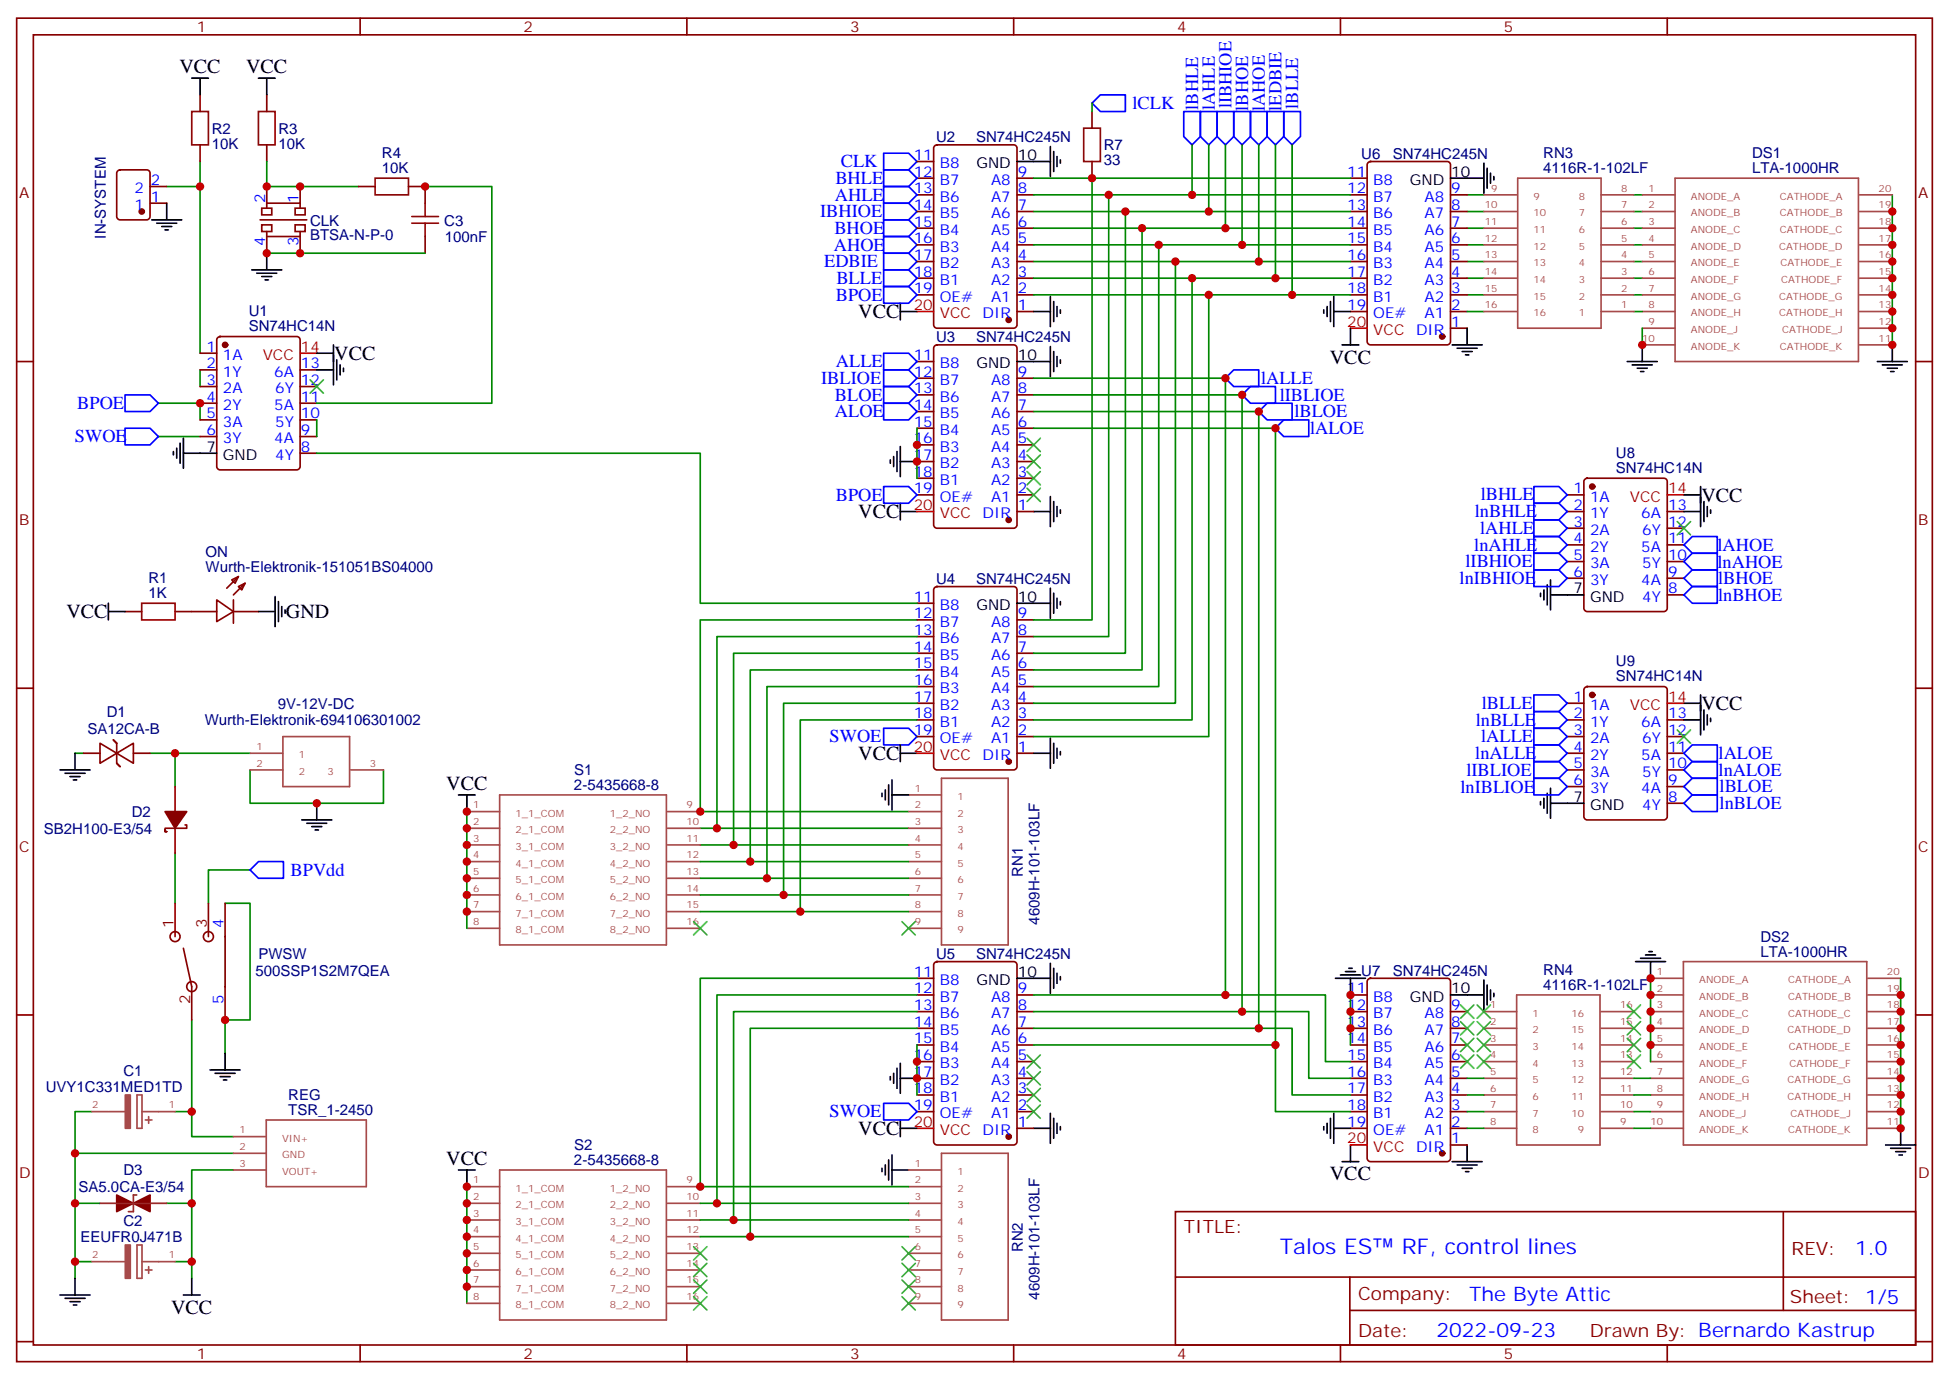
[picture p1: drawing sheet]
<svg xmlns="http://www.w3.org/2000/svg" width="412mm" height="292mm" viewBox="0 0 412 292" stroke-linecap="round" stroke-linejoin="round" font-family="sans-serif">
<defs><g id="words">
<g font-size="4.6" fill="#00f">
<text x="270.8" y="265.5">Talos ES</text>
<text x="296.6" y="265.5">RF, control lines</text>
</g>
<g font-size="4.2">
<text x="38" y="15.5">VCC</text>
<text x="52.1" y="15.5">VCC</text>
<text x="181.6" y="67.4">VCC</text>
<text x="70.7" y="76.2">VCC</text>
<text x="281.4" y="76.9">VCC</text>
<text x="360" y="106.2">VCC</text>
<text x="181.6" y="109.7">VCC</text>
<text x="14" y="130.8">VCC</text>
<text x="60.5" y="130.8">GND</text>
<text x="360" y="150.3">VCC</text>
<text x="181.6" y="160.9">VCC</text>
<text x="94.4" y="167.2">VCC</text>
<text x="181.6" y="240.2">VCC</text>
<text x="94.4" y="246.6">VCC</text>
<text x="281.4" y="249.8">VCC</text>
<text x="36.2" y="278">VCC</text>
</g>
<g font-size="4.2" fill="#00f">
<text x="392.5" y="265.7">1.0</text>
<text x="310.9" y="275.3">The Byte Attic</text>
<text x="304" y="283.1">2022-09-23</text>
</g>
<g font-size="3.9" fill="#00f">
<text x="239.6" y="23.1">lCLK</text>
<text x="253.5" y="23.2" transform="rotate(-90 253.5 23.2)">lBHLE</text>
<text x="257.1" y="23.3" transform="rotate(-90 257.1 23.3)">lAHLE</text>
<text x="260.6" y="22.9" transform="rotate(-90 260.6 22.9)">lIBHIOE</text>
<text x="264.1" y="23.4" transform="rotate(-90 264.1 23.4)">lBHOE</text>
<text x="267.6" y="23.5" transform="rotate(-90 267.6 23.5)">lAHOE</text>
<text x="271.2" y="23.4" transform="rotate(-90 271.2 23.4)">lEDBIE</text>
<text x="274.7" y="23" transform="rotate(-90 274.7 23)">lBLLE</text>
<text x="177.9" y="35.4">CLK</text>
<text x="176.8" y="39">BHLE</text>
<text x="173.5" y="46">IBHIOE</text>
<text x="176.7" y="42.5">AHLE</text>
<text x="176.5" y="53.1">AHOE</text>
<text x="176.6" y="49.5">BHOE</text>
<text x="174.4" y="56.6">EDBIE</text>
<text x="176.9" y="63.6">BPOE</text>
<text x="177" y="60.1">BLLE</text>
<text x="176.9" y="77.8">ALLE</text>
<text x="173.8" y="81.3">IBLIOE</text>
<text x="266.8" y="81.3">lALLE</text>
<text x="16.4" y="86.6">BPOE</text>
<text x="176.7" y="88.3">ALOE</text>
<text x="176.7" y="84.8">BLOE</text>
<text x="270.8" y="84.8">lIBLIOE</text>
<text x="273.9" y="88.3">lBLOE</text>
<text x="15.8" y="93.6">SWOE</text>
<text x="277.2" y="91.9">lALOE</text>
<text x="176.9" y="106">BPOE</text>
<text x="313.3" y="105.9">lBHLE</text>
<text x="312.1" y="109.5">lnBHLE</text>
<text x="313.2" y="112.9">lAHLE</text>
<text x="310.1" y="120">lIBHIOE</text>
<text x="312" y="116.5">lnAHLE</text>
<text x="363.4" y="116.6">lAHOE</text>
<text x="308.8" y="123.6">lnIBHIOE</text>
<text x="363.4" y="120.1">lnAHOE</text>
<text x="363.5" y="123.7">lBHOE</text>
<text x="363.5" y="127.2">lnBHOE</text>
<text x="313.5" y="150">lBLLE</text>
<text x="312.3" y="153.6">lnBLLE</text>
<text x="175.5" y="157.1">SWOE</text>
<text x="312.2" y="160.7">lnALLE</text>
<text x="313.4" y="157.1">lALLE</text>
<text x="363.6" y="160.6">lALOE</text>
<text x="309" y="167.8">lnIBLIOE</text>
<text x="310.3" y="164.2">lIBLIOE</text>
<text x="363.6" y="164.2">lnALOE</text>
<text x="363.9" y="167.7">lBLOE</text>
<text x="363.9" y="171.2">lnBLOE</text>
<text x="61.5" y="185.3">BPVdd</text>
<text x="175.5" y="236.5">SWOE</text>
</g>
<g font-size="3.9" fill="#800">
<text x="250.5" y="261">TITLE:</text>
<text x="379.1" y="265.7">REV:</text>
<text x="287.4" y="275.2">Company:</text>
<text x="378.7" y="275.8">Sheet: 1/5</text>
<text x="287.4" y="282.9">Date:</text>
<text x="336.4" y="283">Drawn By: Bernardo Kastrup</text>
</g>
<g font-size="3.2" fill="#800">
<text x="41.6" y="6.8">1</text>
<text x="110.8" y="6.8">2</text>
<text x="179.9" y="6.8">3</text>
<text x="249.1" y="6.8">4</text>
<text x="318.2" y="6.8">5</text>
<text x="4.1" y="41.9">A</text>
<text x="405.9" y="41.9">A</text>
<text x="4.1" y="111.1">B</text>
<text x="405.9" y="111.1">B</text>
<text x="4.1" y="180.2">C</text>
<text x="405.9" y="180.2">C</text>
<text x="36.7" y="196.5" transform="rotate(-90 36.7 196.5)">1</text>
<text x="43.7" y="196.5" transform="rotate(-90 43.7 196.5)">3</text>
<text x="40.2" y="212.6" transform="rotate(-90 40.2 212.6)">2</text>
<text x="4.1" y="249.4">D</text>
<text x="405.9" y="249.4">D</text>
<text x="41.6" y="287.7">1</text>
<text x="110.8" y="287.7">2</text>
<text x="179.9" y="287.7">3</text>
<text x="249.1" y="287.7">4</text>
<text x="318.2" y="287.7">5</text>
</g>
<g font-size="3.2" fill="#000080">
<text x="44.8" y="28.3">R2</text>
<text x="58.9" y="28.3">R3</text>
<text x="44.8" y="31.5">10K</text>
<text x="58.9" y="31.5">10K</text>
<text x="80.8" y="33.5">R4</text>
<text x="198.1" y="30.1">U2</text>
<text x="206.5" y="30.1">SN74HC245N</text>
<text x="233.5" y="35">33</text>
<text x="233.5" y="31.8">R7</text>
<text x="288" y="33.6">U6</text>
<text x="294.7" y="33.6">SN74HC245N</text>
<text x="326.6" y="33.5">RN3</text>
<text x="370.7" y="33.5">DS1</text>
<text x="80.8" y="36.7">10K</text>
<text x="326.6" y="36.7">4116R-1-102LF</text>
<text x="370.7" y="36.7">LTA-1000HR</text>
<text x="65.6" y="47.7">CLK</text>
<text x="94" y="47.7">C3</text>
<text x="22.4" y="50.5" transform="rotate(-90 22.4 50.5)">IN-SYSTEM</text>
<text x="65.6" y="50.9">BTSA-N-P-0</text>
<text x="94.1" y="51.3">100nF</text>
<text x="52.6" y="70">SN74HC14N</text>
<text x="52.6" y="66.9">U1</text>
<text x="198.1" y="72.4">U3</text>
<text x="206.5" y="72.4">SN74HC245N</text>
<text x="341.9" y="100">SN74HC14N</text>
<text x="341.9" y="96.9">U8</text>
<text x="43.5" y="117.8">ON</text>
<text x="31.4" y="123.5">R1</text>
<text x="43.5" y="121">Wurth-Elektronik-151051BS04000</text>
<text x="198.1" y="123.6">U4</text>
<text x="206.5" y="123.6">SN74HC245N</text>
<text x="31.4" y="126.6">1K</text>
<text x="341.9" y="141">U9</text>
<text x="341.9" y="144.1">SN74HC14N</text>
<text x="18.5" y="155.3">SA12CA-B</text>
<text x="22.6" y="151.8">D1</text>
<text x="43.3" y="153.5">Wurth-Elektronik-694106301002</text>
<text x="58.8" y="150.1">9V-12V-DC</text>
<text x="121.5" y="167.2">2-5435668-8</text>
<text x="121.5" y="164">S1</text>
<text x="27.9" y="173">D2</text>
<text x="9.3" y="176.5">SB2H100-E3/54</text>
<text x="216.4" y="185.6" transform="rotate(-90 216.4 185.6)">RN1</text>
<text x="219.9" y="195.7" transform="rotate(-90 219.9 195.7)">4609H-101-103LF</text>
<text x="54.7" y="203">PWSW</text>
<text x="198.1" y="203">U5</text>
<text x="206.5" y="203">SN74HC245N</text>
<text x="372.5" y="202.5">LTA-1000HR</text>
<text x="372.5" y="199.3">DS2</text>
<text x="54.1" y="206.5">500SSP1S2M7QEA</text>
<text x="288" y="206.5">U7</text>
<text x="294.7" y="206.5">SN74HC245N</text>
<text x="326.6" y="209.5">4116R-1-102LF</text>
<text x="326.6" y="206.4">RN4</text>
<text x="26.1" y="227.6">C1</text>
<text x="9.7" y="231.2">UVY1C331MED1TD</text>
<text x="61" y="232.8">REG</text>
<text x="61" y="236">TSR_1-2450</text>
<text x="121.5" y="243.4">S2</text>
<text x="26.1" y="248.7">D3</text>
<text x="121.5" y="246.6">2-5435668-8</text>
<text x="16.6" y="252.4">SA5.0CA-E3/54</text>
<text x="17.1" y="262.9">EEUFR0J471B</text>
<text x="26.1" y="259.4">C2</text>
<text x="216.4" y="265" transform="rotate(-90 216.4 265)">RN2</text>
<text x="219.9" y="275.1" transform="rotate(-90 219.9 275.1)">4609H-101-103LF</text>
</g>
<g font-size="3.2" fill="#00f">
<text x="193.3" y="33.8">11</text>
<text x="198.9" y="35.6">B8</text>
<text x="28.4" y="40.9">2</text>
<text x="31.9" y="39.1">2</text>
<text x="193.3" y="37.4">12</text>
<text x="193.3" y="40.9">13</text>
<text x="198.9" y="39.1">B7</text>
<text x="209.7" y="39.1">A8</text>
<text x="215.4" y="40.9">8</text>
<text x="215.4" y="37.4">9</text>
<text x="285.1" y="37.4">11</text>
<text x="285.1" y="40.9">12</text>
<text x="290.6" y="39.1">B8</text>
<text x="307.1" y="40.9">9</text>
<text x="28.4" y="44.4">1</text>
<text x="31.9" y="42.7">1</text>
<text x="56.1" y="43" transform="rotate(-90 56.1 43)">2</text>
<text x="63.1" y="43" transform="rotate(-90 63.1 43)">1</text>
<text x="193.3" y="44.4">14</text>
<text x="193.3" y="47.9">15</text>
<text x="198.9" y="42.7">B6</text>
<text x="198.9" y="46.2">B5</text>
<text x="209.7" y="46.2">A6</text>
<text x="209.7" y="42.7">A7</text>
<text x="215.4" y="47.9">6</text>
<text x="215.4" y="44.4">7</text>
<text x="285.1" y="44.4">13</text>
<text x="285.1" y="47.9">14</text>
<text x="290.6" y="42.7">B7</text>
<text x="290.6" y="46.2">B6</text>
<text x="301.4" y="46.2">A7</text>
<text x="301.4" y="42.7">A8</text>
<text x="307.1" y="47.9">7</text>
<text x="307.1" y="44.4">8</text>
<text x="56.1" y="52.1" transform="rotate(-90 56.1 52.1)">4</text>
<text x="63.1" y="52.1" transform="rotate(-90 63.1 52.1)">3</text>
<text x="193.3" y="51.5">16</text>
<text x="198.9" y="49.7">B4</text>
<text x="198.9" y="53.2">B3</text>
<text x="209.7" y="53.2">A4</text>
<text x="209.7" y="49.7">A5</text>
<text x="215.4" y="51.5">5</text>
<text x="285.1" y="51.5">15</text>
<text x="290.6" y="49.7">B5</text>
<text x="290.6" y="53.2">B4</text>
<text x="301.4" y="53.2">A5</text>
<text x="301.4" y="49.7">A6</text>
<text x="307.1" y="51.5">6</text>
<text x="193.3" y="55">17</text>
<text x="193.3" y="58.5">18</text>
<text x="198.9" y="56.8">B2</text>
<text x="209.7" y="56.8">A3</text>
<text x="215.4" y="58.5">3</text>
<text x="215.4" y="55">4</text>
<text x="285.1" y="55">16</text>
<text x="285.1" y="58.5">17</text>
<text x="290.6" y="56.8">B3</text>
<text x="301.4" y="56.8">A4</text>
<text x="307.1" y="58.5">4</text>
<text x="307.1" y="55">5</text>
<text x="193.3" y="62.1">19</text>
<text x="198.9" y="60.3">B1</text>
<text x="198.9" y="63.8">OE#</text>
<text x="209.7" y="63.8">A1</text>
<text x="209.7" y="60.3">A2</text>
<text x="215.4" y="65.6">1</text>
<text x="215.4" y="62.1">2</text>
<text x="285.1" y="62.1">18</text>
<text x="285.1" y="65.6">19</text>
<text x="290.6" y="60.3">B2</text>
<text x="290.6" y="63.8">B1</text>
<text x="301.4" y="63.8">A2</text>
<text x="301.4" y="60.3">A3</text>
<text x="307.1" y="65.6">2</text>
<text x="307.1" y="62.1">3</text>
<text x="207.9" y="67.3">DIR</text>
<text x="290.6" y="67.3">OE#</text>
<text x="299.6" y="70.9">DIR</text>
<text x="301.4" y="67.3">A1</text>
<text x="307.1" y="69.1">1</text>
<text x="43.7" y="74.4">1</text>
<text x="43.7" y="77.9">2</text>
<text x="47.2" y="76.2">1A</text>
<text x="63.7" y="77.9">13</text>
<text x="193.3" y="76.2">11</text>
<text x="198.9" y="77.9">B8</text>
<text x="43.7" y="81.5">3</text>
<text x="47.2" y="79.7">1Y</text>
<text x="47.2" y="83.2">2A</text>
<text x="58" y="79.7">6A</text>
<text x="58.2" y="83.2">6Y</text>
<text x="63.7" y="81.5">12</text>
<text x="193.3" y="79.7">12</text>
<text x="193.3" y="83.2">13</text>
<text x="198.9" y="81.5">B7</text>
<text x="209.7" y="81.5">A8</text>
<text x="215.4" y="83.2">8</text>
<text x="215.4" y="79.7">9</text>
<text x="43.7" y="85">4</text>
<text x="43.7" y="88.5">5</text>
<text x="47.2" y="86.7">2Y</text>
<text x="58" y="86.7">5A</text>
<text x="63.7" y="88.5">10</text>
<text x="63.7" y="85">11</text>
<text x="193.3" y="86.7">14</text>
<text x="198.9" y="85">B6</text>
<text x="198.9" y="88.5">B5</text>
<text x="209.7" y="88.5">A6</text>
<text x="209.7" y="85">A7</text>
<text x="215.4" y="86.7">7</text>
<text x="43.7" y="92">6</text>
<text x="47.2" y="90.3">3A</text>
<text x="47.2" y="93.8">3Y</text>
<text x="58" y="93.8">4A</text>
<text x="58.2" y="90.3">5Y</text>
<text x="63.7" y="95.6">8</text>
<text x="63.7" y="92">9</text>
<text x="193.3" y="90.3">15</text>
<text x="193.3" y="93.8">16</text>
<text x="198.9" y="92">B4</text>
<text x="198.9" y="95.6">B3</text>
<text x="209.7" y="95.6">A4</text>
<text x="209.7" y="92">A5</text>
<text x="215.4" y="93.8">5</text>
<text x="215.4" y="90.3">6</text>
<text x="58.2" y="97.3">4Y</text>
<text x="193.3" y="97.3">17</text>
<text x="193.3" y="100.9">18</text>
<text x="198.9" y="99.1">B2</text>
<text x="209.7" y="99.1">A3</text>
<text x="215.4" y="100.9">3</text>
<text x="215.4" y="97.3">4</text>
<text x="193.3" y="104.4">19</text>
<text x="198.9" y="102.6">B1</text>
<text x="198.9" y="106.2">OE#</text>
<text x="209.7" y="106.2">A1</text>
<text x="209.7" y="102.6">A2</text>
<text x="215.4" y="107.9">1</text>
<text x="215.4" y="104.4">2</text>
<text x="332.9" y="104.4">1</text>
<text x="332.9" y="107.9">2</text>
<text x="336.4" y="106.2">1A</text>
<text x="353" y="107.9">13</text>
<text x="207.9" y="109.7">DIR</text>
<text x="332.9" y="111.4">3</text>
<text x="336.4" y="109.7">1Y</text>
<text x="336.4" y="113.2">2A</text>
<text x="347.3" y="109.7">6A</text>
<text x="347.5" y="113.2">6Y</text>
<text x="353" y="111.4">12</text>
<text x="332.9" y="115">4</text>
<text x="332.9" y="118.5">5</text>
<text x="336.4" y="116.7">2Y</text>
<text x="347.3" y="116.7">5A</text>
<text x="353" y="118.5">10</text>
<text x="353" y="115">11</text>
<text x="332.9" y="122">6</text>
<text x="336.4" y="120.3">3A</text>
<text x="336.4" y="123.8">3Y</text>
<text x="347.3" y="123.8">4A</text>
<text x="347.5" y="120.3">5Y</text>
<text x="353" y="125.6">8</text>
<text x="353" y="122">9</text>
<text x="193.3" y="127.3">11</text>
<text x="193.3" y="130.8">12</text>
<text x="198.9" y="129.1">B8</text>
<text x="215.4" y="130.8">9</text>
<text x="347.5" y="127.3">4Y</text>
<text x="193.3" y="134.4">13</text>
<text x="193.3" y="137.9">14</text>
<text x="198.9" y="132.6">B7</text>
<text x="198.9" y="136.1">B6</text>
<text x="209.7" y="136.1">A7</text>
<text x="209.7" y="132.6">A8</text>
<text x="215.4" y="137.9">7</text>
<text x="215.4" y="134.4">8</text>
<text x="193.3" y="141.4">15</text>
<text x="198.9" y="139.7">B5</text>
<text x="198.9" y="143.2">B4</text>
<text x="209.7" y="143.2">A5</text>
<text x="209.7" y="139.7">A6</text>
<text x="215.4" y="141.4">6</text>
<text x="193.3" y="145">16</text>
<text x="193.3" y="148.5">17</text>
<text x="198.9" y="146.7">B3</text>
<text x="209.7" y="146.7">A4</text>
<text x="215.4" y="148.5">4</text>
<text x="215.4" y="145">5</text>
<text x="332.9" y="148.5">1</text>
<text x="193.3" y="152">18</text>
<text x="193.3" y="155.5">19</text>
<text x="198.9" y="150.2">B2</text>
<text x="198.9" y="153.8">B1</text>
<text x="209.7" y="153.8">A2</text>
<text x="209.7" y="150.2">A3</text>
<text x="215.4" y="155.5">2</text>
<text x="215.4" y="152">3</text>
<text x="332.9" y="152">2</text>
<text x="332.9" y="155.5">3</text>
<text x="336.4" y="150.2">1A</text>
<text x="336.4" y="153.8">1Y</text>
<text x="347.3" y="153.8">6A</text>
<text x="353" y="155.5">12</text>
<text x="353" y="152">13</text>
<text x="198.9" y="157.3">OE#</text>
<text x="207.9" y="160.8">DIR</text>
<text x="209.7" y="157.3">A1</text>
<text x="215.4" y="159.1">1</text>
<text x="332.9" y="159.1">4</text>
<text x="336.4" y="157.3">2A</text>
<text x="336.4" y="160.8">2Y</text>
<text x="347.3" y="160.8">5A</text>
<text x="347.5" y="157.3">6Y</text>
<text x="353" y="159.1">11</text>
<text x="332.9" y="162.6">5</text>
<text x="332.9" y="166.1">6</text>
<text x="336.4" y="164.4">3A</text>
<text x="336.4" y="167.9">3Y</text>
<text x="347.3" y="167.9">4A</text>
<text x="347.5" y="164.4">5Y</text>
<text x="353" y="166.1">9</text>
<text x="353" y="162.6">10</text>
<text x="347.5" y="171.4">4Y</text>
<text x="353" y="169.7">8</text>
<text x="47.3" y="196.5" transform="rotate(-90 47.3 196.5)">4</text>
<text x="193.3" y="206.7">11</text>
<text x="198.9" y="208.5">B8</text>
<text x="47.3" y="212.6" transform="rotate(-90 47.3 212.6)">5</text>
<text x="193.3" y="210.2">12</text>
<text x="193.3" y="213.7">13</text>
<text x="198.9" y="212">B7</text>
<text x="198.9" y="215.5">B6</text>
<text x="209.7" y="215.5">A7</text>
<text x="209.7" y="212">A8</text>
<text x="215.4" y="213.7">8</text>
<text x="215.4" y="210.2">9</text>
<text x="285.1" y="210.2">11</text>
<text x="285.1" y="213.7">12</text>
<text x="290.6" y="212">B8</text>
<text x="290.6" y="215.5">B7</text>
<text x="301.4" y="215.5">A8</text>
<text x="307.1" y="213.7">9</text>
<text x="193.3" y="217.3">14</text>
<text x="193.3" y="220.8">15</text>
<text x="198.9" y="219">B5</text>
<text x="209.7" y="219">A6</text>
<text x="215.4" y="220.8">6</text>
<text x="215.4" y="217.3">7</text>
<text x="285.1" y="217.3">13</text>
<text x="285.1" y="220.8">14</text>
<text x="290.6" y="219">B6</text>
<text x="301.4" y="219">A7</text>
<text x="307.1" y="220.8">7</text>
<text x="307.1" y="217.3">8</text>
<text x="193.3" y="224.3">16</text>
<text x="193.3" y="227.9">17</text>
<text x="198.9" y="222.6">B4</text>
<text x="198.9" y="226.1">B3</text>
<text x="209.7" y="226.1">A4</text>
<text x="209.7" y="222.6">A5</text>
<text x="215.4" y="227.9">4</text>
<text x="215.4" y="224.3">5</text>
<text x="285.1" y="224.3">15</text>
<text x="285.1" y="227.9">16</text>
<text x="290.6" y="222.6">B5</text>
<text x="290.6" y="226.1">B4</text>
<text x="301.4" y="226.1">A5</text>
<text x="301.4" y="222.6">A6</text>
<text x="307.1" y="227.9">5</text>
<text x="307.1" y="224.3">6</text>
<text x="193.3" y="231.4">18</text>
<text x="198.9" y="229.6">B2</text>
<text x="198.9" y="233.2">B1</text>
<text x="209.7" y="233.2">A2</text>
<text x="209.7" y="229.6">A3</text>
<text x="215.4" y="231.4">3</text>
<text x="285.1" y="231.4">17</text>
<text x="290.6" y="229.6">B3</text>
<text x="290.6" y="233.2">B2</text>
<text x="301.4" y="233.2">A3</text>
<text x="301.4" y="229.6">A4</text>
<text x="307.1" y="231.4">4</text>
<text x="193.3" y="234.9">19</text>
<text x="198.9" y="236.7">OE#</text>
<text x="209.7" y="236.7">A1</text>
<text x="215.4" y="238.4">1</text>
<text x="215.4" y="234.9">2</text>
<text x="285.1" y="234.9">18</text>
<text x="285.1" y="238.4">19</text>
<text x="290.6" y="236.7">B1</text>
<text x="301.4" y="236.7">A2</text>
<text x="307.1" y="238.4">2</text>
<text x="307.1" y="234.9">3</text>
<text x="207.9" y="240.2">DIR</text>
<text x="290.6" y="240.2">OE#</text>
<text x="299.6" y="243.7">DIR</text>
<text x="301.4" y="240.2">A1</text>
<text x="307.1" y="242">1</text>
</g>
<g font-size="3.2">
<text x="206.6" y="35.6">GND</text>
<text x="215.4" y="33.8">10</text>
<text x="298.3" y="39.1">GND</text>
<text x="307.1" y="37.4">10</text>
<text x="206.6" y="77.9">GND</text>
<text x="215.4" y="76.2">10</text>
<text x="43.7" y="95.6">7</text>
<text x="47.2" y="97.3">GND</text>
<text x="332.9" y="125.6">7</text>
<text x="206.6" y="129.1">GND</text>
<text x="215.4" y="127.3">10</text>
<text x="336.4" y="127.3">GND</text>
<text x="332.9" y="169.7">7</text>
<text x="336.4" y="171.4">GND</text>
<text x="206.6" y="208.5">GND</text>
<text x="215.4" y="206.7">10</text>
<text x="298.3" y="212">GND</text>
<text x="307.1" y="210.2">10</text>
</g>
<g font-size="3.2" fill="#f00">
<text x="193.3" y="65.6">20</text>
<text x="198.9" y="67.3">VCC</text>
<text x="285.1" y="69.1">20</text>
<text x="290.6" y="70.9">VCC</text>
<text x="55.6" y="76.2">VCC</text>
<text x="63.7" y="74.4">14</text>
<text x="193.3" y="107.9">20</text>
<text x="344.9" y="106.2">VCC</text>
<text x="353" y="104.4">14</text>
<text x="198.9" y="109.7">VCC</text>
<text x="353" y="148.5">14</text>
<text x="344.9" y="150.2">VCC</text>
<text x="193.3" y="159.1">20</text>
<text x="198.9" y="160.8">VCC</text>
<text x="193.3" y="238.4">20</text>
<text x="198.9" y="240.2">VCC</text>
<text x="285.1" y="242">20</text>
<text x="290.6" y="243.7">VCC</text>
</g>
<g font-size="2.1" fill="#a54b4b">
<text x="315.5" y="40.5">9</text>
<text x="343.1" y="40.5">8</text>
<text x="348.8" y="40.5">1</text>
<text x="397.5" y="40.5">20</text>
<text x="314.2" y="47.6">11</text>
<text x="314.2" y="44.1">10</text>
<text x="324.5" y="45.8">10</text>
<text x="324.5" y="42.3">9</text>
<text x="334.1" y="45.8">7</text>
<text x="334.1" y="42.3">8</text>
<text x="343.1" y="47.6">6</text>
<text x="343.1" y="44.1">7</text>
<text x="348.8" y="44.1">2</text>
<text x="348.8" y="47.6">3</text>
<text x="357.8" y="42.3">ANODE_A</text>
<text x="357.8" y="45.8">ANODE_B</text>
<text x="376.6" y="45.8">CATHODE_B</text>
<text x="376.6" y="42.3">CATHODE_A</text>
<text x="397.5" y="44.1">19</text>
<text x="397.5" y="47.6">18</text>
<text x="314.2" y="51.1">12</text>
<text x="324.5" y="52.9">12</text>
<text x="324.5" y="49.3">11</text>
<text x="334.1" y="52.9">5</text>
<text x="334.1" y="49.3">6</text>
<text x="343.1" y="51.1">5</text>
<text x="348.8" y="51.1">4</text>
<text x="357.8" y="49.3">ANODE_C</text>
<text x="357.8" y="52.9">ANODE_D</text>
<text x="376.5" y="52.9">CATHODE_D</text>
<text x="376.6" y="49.3">CATHODE_C</text>
<text x="397.5" y="51.1">17</text>
<text x="314.2" y="58.2">14</text>
<text x="314.2" y="54.7">13</text>
<text x="324.5" y="59.9">14</text>
<text x="324.5" y="56.4">13</text>
<text x="334.1" y="59.9">3</text>
<text x="334.1" y="56.4">4</text>
<text x="343.1" y="58.2">3</text>
<text x="343.1" y="54.7">4</text>
<text x="348.8" y="54.7">5</text>
<text x="348.8" y="58.2">6</text>
<text x="357.8" y="56.4">ANODE_E</text>
<text x="357.8" y="59.9">ANODE_F</text>
<text x="376.7" y="56.4">CATHODE_E</text>
<text x="376.9" y="59.9">CATHODE_F</text>
<text x="397.5" y="54.7">16</text>
<text x="397.5" y="58.2">15</text>
<text x="314.2" y="65.2">16</text>
<text x="314.2" y="61.7">15</text>
<text x="324.5" y="63.4">15</text>
<text x="334.1" y="63.4">2</text>
<text x="343.1" y="65.2">1</text>
<text x="343.1" y="61.7">2</text>
<text x="348.8" y="61.7">7</text>
<text x="348.8" y="65.2">8</text>
<text x="357.8" y="63.4">ANODE_G</text>
<text x="376.4" y="63.4">CATHODE_G</text>
<text x="397.5" y="61.7">14</text>
<text x="397.5" y="65.2">13</text>
<text x="324.5" y="67">16</text>
<text x="334.1" y="67">1</text>
<text x="348.8" y="68.8">9</text>
<text x="357.8" y="67">ANODE_H</text>
<text x="357.8" y="70.5">ANODE_J</text>
<text x="376.5" y="67">CATHODE_H</text>
<text x="377.1" y="70.5">CATHODE_J</text>
<text x="397.5" y="68.8">12</text>
<text x="347.5" y="72.3">10</text>
<text x="357.8" y="74">ANODE_K</text>
<text x="376.6" y="74">CATHODE_K</text>
<text x="397.5" y="72.3">11</text>
<text x="54.2" y="158.7">1</text>
<text x="63.2" y="160.5">1</text>
<text x="54.2" y="162.3">2</text>
<text x="63.2" y="164">2</text>
<text x="69.3" y="164">3</text>
<text x="78.2" y="162.3">3</text>
<text x="193.6" y="167.5">1</text>
<text x="100.1" y="171.1">1</text>
<text x="109.1" y="172.8">1_1_COM</text>
<text x="129" y="172.8">1_2_NO</text>
<text x="145.3" y="171.1">9</text>
<text x="193.6" y="171.1">2</text>
<text x="202.6" y="169.3">1</text>
<text x="202.6" y="172.8">2</text>
<text x="100.1" y="174.6">2</text>
<text x="100.1" y="178.1">3</text>
<text x="109.1" y="176.3">2_1_COM</text>
<text x="109.1" y="179.9">3_1_COM</text>
<text x="129" y="176.3">2_2_NO</text>
<text x="129" y="179.9">3_2_NO</text>
<text x="145.3" y="174.6">10</text>
<text x="145.3" y="178.1">11</text>
<text x="193.6" y="174.6">3</text>
<text x="193.6" y="178.1">4</text>
<text x="202.6" y="176.3">3</text>
<text x="202.6" y="179.9">4</text>
<text x="100.1" y="181.7">4</text>
<text x="100.1" y="185.2">5</text>
<text x="109.1" y="183.4">4_1_COM</text>
<text x="129" y="183.4">4_2_NO</text>
<text x="145.3" y="181.7">12</text>
<text x="145.3" y="185.2">13</text>
<text x="193.6" y="181.7">5</text>
<text x="193.6" y="185.2">6</text>
<text x="202.6" y="183.4">5</text>
<text x="100.1" y="188.7">6</text>
<text x="109.1" y="186.9">5_1_COM</text>
<text x="109.1" y="190.4">6_1_COM</text>
<text x="129" y="186.9">5_2_NO</text>
<text x="129" y="190.4">6_2_NO</text>
<text x="145.3" y="188.7">14</text>
<text x="193.6" y="188.7">7</text>
<text x="202.6" y="186.9">6</text>
<text x="202.6" y="190.4">7</text>
<text x="100.1" y="192.2">7</text>
<text x="100.1" y="195.8">8</text>
<text x="109.1" y="194">7_1_COM</text>
<text x="109.1" y="197.5">8_1_COM</text>
<text x="129" y="194">7_2_NO</text>
<text x="129" y="197.5">8_2_NO</text>
<text x="145.3" y="192.2">15</text>
<text x="145.3" y="195.8">16</text>
<text x="193.6" y="192.2">8</text>
<text x="193.6" y="195.8">9</text>
<text x="202.6" y="194">8</text>
<text x="202.6" y="197.5">9</text>
<text x="350.6" y="206.4">1</text>
<text x="350.6" y="209.9">2</text>
<text x="359.6" y="208.1">ANODE_A</text>
<text x="378.4" y="208.1">CATHODE_A</text>
<text x="399.3" y="206.4">20</text>
<text x="399.3" y="209.9">19</text>
<text x="315.3" y="213.4">1</text>
<text x="324.3" y="215.1">1</text>
<text x="332.5" y="215.1">16</text>
<text x="342.8" y="213.4">16</text>
<text x="350.6" y="213.4">3</text>
<text x="359.6" y="211.6">ANODE_B</text>
<text x="359.6" y="215.1">ANODE_C</text>
<text x="378.4" y="215.1">CATHODE_C</text>
<text x="378.4" y="211.6">CATHODE_B</text>
<text x="399.3" y="213.4">18</text>
<text x="315.3" y="216.9">2</text>
<text x="315.3" y="220.5">3</text>
<text x="324.3" y="218.7">2</text>
<text x="332.5" y="218.7">15</text>
<text x="342.8" y="216.9">15</text>
<text x="342.8" y="220.5">14</text>
<text x="350.6" y="216.9">4</text>
<text x="350.6" y="220.5">5</text>
<text x="359.6" y="218.7">ANODE_D</text>
<text x="378.2" y="218.7">CATHODE_D</text>
<text x="399.3" y="216.9">17</text>
<text x="399.3" y="220.5">16</text>
<text x="315.3" y="224">4</text>
<text x="315.3" y="227.5">5</text>
<text x="324.3" y="222.2">3</text>
<text x="324.3" y="225.7">4</text>
<text x="332.5" y="222.2">14</text>
<text x="332.5" y="225.7">13</text>
<text x="342.8" y="224">13</text>
<text x="342.8" y="227.5">12</text>
<text x="350.6" y="224">6</text>
<text x="350.6" y="227.5">7</text>
<text x="359.6" y="222.2">ANODE_E</text>
<text x="359.6" y="225.7">ANODE_F</text>
<text x="378.5" y="222.2">CATHODE_E</text>
<text x="378.6" y="225.7">CATHODE_F</text>
<text x="399.3" y="224">15</text>
<text x="399.3" y="227.5">14</text>
<text x="315.3" y="231">6</text>
<text x="324.3" y="229.3">5</text>
<text x="324.3" y="232.8">6</text>
<text x="332.5" y="229.3">12</text>
<text x="332.5" y="232.8">11</text>
<text x="342.8" y="231">11</text>
<text x="350.6" y="231">8</text>
<text x="359.6" y="229.3">ANODE_G</text>
<text x="359.6" y="232.8">ANODE_H</text>
<text x="378.2" y="229.3">CATHODE_G</text>
<text x="378.3" y="232.8">CATHODE_H</text>
<text x="399.3" y="231">13</text>
<text x="19.5" y="234.6">2</text>
<text x="35.7" y="234.6">1</text>
<text x="50.7" y="239.9">1</text>
<text x="315.3" y="234.6">7</text>
<text x="315.3" y="238.1">8</text>
<text x="324.3" y="236.3">7</text>
<text x="324.3" y="239.8">8</text>
<text x="332.5" y="236.3">10</text>
<text x="333.9" y="239.8">9</text>
<text x="342.8" y="234.6">10</text>
<text x="342.8" y="238.1">9</text>
<text x="349.2" y="238.1">10</text>
<text x="350.6" y="234.6">9</text>
<text x="359.6" y="236.3">ANODE_J</text>
<text x="359.6" y="239.8">ANODE_K</text>
<text x="378.4" y="239.8">CATHODE_K</text>
<text x="378.9" y="236.3">CATHODE_J</text>
<text x="399.3" y="234.6">12</text>
<text x="399.3" y="238.1">11</text>
<text x="50.7" y="243.4">2</text>
<text x="59.7" y="241.6">VIN+</text>
<text x="59.7" y="245.1">GND</text>
<text x="50.7" y="246.9">3</text>
<text x="59.7" y="248.7">VOUT+</text>
<text x="100.1" y="250.4">1</text>
<text x="145.3" y="250.4">9</text>
<text x="193.6" y="246.9">1</text>
<text x="193.6" y="250.4">2</text>
<text x="202.6" y="248.7">1</text>
<text x="100.1" y="254">2</text>
<text x="100.1" y="257.5">3</text>
<text x="109.1" y="252.2">1_1_COM</text>
<text x="109.1" y="255.7">2_1_COM</text>
<text x="129" y="252.2">1_2_NO</text>
<text x="129" y="255.7">2_2_NO</text>
<text x="145.3" y="254">10</text>
<text x="145.3" y="257.5">11</text>
<text x="193.6" y="254">3</text>
<text x="193.6" y="257.5">4</text>
<text x="202.6" y="252.2">2</text>
<text x="202.6" y="255.7">3</text>
<text x="100.1" y="261">4</text>
<text x="109.1" y="259.2">3_1_COM</text>
<text x="109.1" y="262.8">4_1_COM</text>
<text x="129" y="259.2">3_2_NO</text>
<text x="129" y="262.8">4_2_NO</text>
<text x="145.3" y="261">12</text>
<text x="193.6" y="261">5</text>
<text x="202.6" y="259.2">4</text>
<text x="202.6" y="262.8">5</text>
<text x="19.5" y="266.3">2</text>
<text x="35.7" y="266.3">1</text>
<text x="100.1" y="264.6">5</text>
<text x="100.1" y="268.1">6</text>
<text x="109.1" y="266.3">5_1_COM</text>
<text x="109.1" y="269.8">6_1_COM</text>
<text x="129" y="266.3">5_2_NO</text>
<text x="129" y="269.8">6_2_NO</text>
<text x="145.3" y="264.6">13</text>
<text x="145.3" y="268.1">14</text>
<text x="193.6" y="264.6">6</text>
<text x="193.6" y="268.1">7</text>
<text x="202.6" y="266.3">6</text>
<text x="202.6" y="269.8">7</text>
<text x="100.1" y="271.6">7</text>
<text x="100.1" y="275.1">8</text>
<text x="109.1" y="273.3">7_1_COM</text>
<text x="129" y="273.3">7_2_NO</text>
<text x="145.3" y="271.6">15</text>
<text x="145.3" y="275.1">16</text>
<text x="193.6" y="271.6">8</text>
<text x="193.6" y="275.1">9</text>
<text x="202.6" y="273.3">8</text>
<text x="109.1" y="276.9">8_1_COM</text>
<text x="129" y="276.9">8_2_NO</text>
<text x="202.6" y="276.9">9</text>
</g>
</g></defs>
<g fill="none" stroke="#870000" stroke-width=".35">
<path d="M3.5 3.8h405.4v284.4h-405.4zM7.1 7.4h398.2v277.3h-398.2zM76.2 3.8v3.6M145.3 3.8v3.6M214.5 3.8v3.6M283.6 3.8v3.6M352.8 3.8v3.6M24.9 36.2l.5-.3h5.6a.71 .71 0 0 1 .7 .8v9.1a.76 .76 0 0 1-.7 .7h-5.6a.76 .76 0 0 1-.7-.7v-9.1zM31.7 39.5h3.6M42.3 20.1v3.5M42.3 30.7v3.5M56.4 20.1v3.5"/>
<path d="M56.4 30.7v3.5M56.4 39.5v4.6M63.5 39.5v3.5M75.8 39.5h3.6M86.4 39.5h3.6v3.5M194 37.7h3.6M194 34.2h3.6M197.8 30.9l.5-.2h16.2a.71 .71 0 0 1 .7 .7v37.4a.76 .76 0 0 1-.7 .7h-16.2a.76 .76 0 0 1-.7-.7v-37.4zM215.2 37.7h3.5M231.1 23.6v3.5M231.1 34.2v3.5M285.8 37.7h3.5"/>
<path d="M289.5 34.4l.5-.2h16.2a.71 .71 0 0 1 .7 .7v37.4a.76 .76 0 0 1-.7 .7h-16.2a.76 .76 0 0 1-.7-.7v-37.4zM31.7 43h3.6M55 46.5h9.9M55.4 47.6h2.1v1.4h-2.1zM55.4 44.1h2.1v1.4h-2.1zM56.4 43h7.1M56.4 49v4.6M56.4 50.1h7.1M62.4 47.6h2.2v1.4h-2.2zM62.4 44.1h2.2v1.4h-2.2zM63.5 43v1.1M63.5 49v4.6"/>
<path d="M90 50.1v3.5M194 58.9h3.6M194 55.4h3.6M194 51.8h3.6M194 48.3h3.6M194 44.8h3.6M194 41.2h3.6M215.2 58.9h3.5M215.2 55.4h3.5M215.2 51.8h3.5M215.2 48.3h3.5M215.2 44.8h3.5"/>
<path d="M215.2 41.2h3.5M285.8 58.9h3.5M285.8 55.4h3.5M285.8 51.8h3.5M285.8 48.3h3.5M285.8 44.8h3.5M285.8 41.2h3.5M306.9 58.9h3.5M306.9 55.4h3.5M306.9 51.8h3.5M306.9 48.3h3.5M306.9 44.8h3.5"/>
<path d="M306.9 41.2h3.5M3.5 76.5h3.6M42.3 74.8h3.6M42.3 78.3h3.6M46.1 71.4l.5-.2h16.2a.71 .71 0 0 1 .7 .7v26.8a.76 .76 0 0 1-.7 .7h-16.2a.76 .76 0 0 1-.7-.7v-26.8zM63.5 78.3h3.5M194 76.5h3.6M194 62.4h3.6M197.8 73.2l.5-.2h16.2a.71 .71 0 0 1 .7 .7v37.4a.76 .76 0 0 1-.7 .7h-16.2a.76 .76 0 0 1-.7-.7v-37.4zM215.2 65.9h3.5M215.2 62.4h3.5M285.8 65.9h3.5"/>
<path d="M285.8 62.4h3.5M306.9 69.5h3.5M306.9 65.9h3.5M306.9 62.4h3.5M405.3 76.5h3.6M42.3 81.8h3.6M42.3 85.3h3.6M42.3 88.9h3.6M42.3 92.4h3.6M63.5 81.8h3.5M63.5 85.3h3.5M63.5 88.9h3.5"/>
<path d="M63.5 92.4h3.5M63.5 95.9h3.5M194 97.7h3.6M194 94.2h3.6M194 90.6h3.6M194 87.1h3.6M194 83.6h3.6M194 80h3.6M215.2 97.7h3.5M215.2 94.2h3.5M215.2 90.6h3.5M215.2 87.1h3.5"/>
<path d="M215.2 83.6h3.5M215.2 80h3.5M194 104.7h3.6M194 101.2h3.6M215.2 108.3h3.5M215.2 104.7h3.5M215.2 101.2h3.5M331.6 108.3h3.5M331.6 104.7h3.5M331.6 111.8h3.5M331.6 115.3h3.5M331.6 118.9h3.5"/>
<path d="M335.4 101.4l.4-.2h16.3a.71 .71 0 0 1 .7 .7v26.8a.76 .76 0 0 1-.7 .7h-16.3a.76 .76 0 0 1-.7-.7v-26.8zM352.8 108.3h3.5M352.8 111.8h3.5M352.8 115.3h3.5M352.8 118.9h3.5M26.5 129.4h3.5M37 129.4h8.9M45.9 127l3.5 2.4-3.5 2.2zM49 122.7l1.4-.7-.7 1.4zM49.4 129.4h5.3M49.4 127v4.9M50.4 124.1l1.5-.7-.7 1.4z"/>
<path d="M50.4 122l-2.4 2.5M51.9 123.4l-2.5 2.5M194 138.3h3.6M194 134.7h3.6M194 131.2h3.6M194 127.7h3.6M197.8 124.3l.5-.2h16.2a.71 .71 0 0 1 .7 .7v37.4a.76 .76 0 0 1-.7 .7h-16.2a.76 .76 0 0 1-.7-.7v-37.4zM215.2 138.3h3.5M215.2 134.7h3.5M215.2 131.2h3.5M331.6 122.4h3.5M352.8 122.4h3.5"/>
<path d="M352.8 125.9h3.5M3.5 145.7h3.6M17.6 159.4h3.6M21.2 157.3l3.5 2.1-3.5 2.1zM24.7 159.4l3.5-2.1v4.2zM24.7 157.3l-.7-.7 .7 .7M24.7 157.3v4.2M28.2 159.4h3.5M194 155.9h3.6M194 152.4h3.6M194 148.8h3.6M194 145.3h3.6"/>
<path d="M194 141.8h3.6M215.2 159.4h3.5M215.2 155.9h3.5M215.2 152.4h3.5M215.2 148.8h3.5M215.2 145.3h3.5M215.2 141.8h3.5M331.6 159.4h3.5M331.6 155.9h3.5M331.6 152.4h3.5M331.6 148.8h3.5M335.4 145.5l.4-.2h16.3a.71 .71 0 0 1 .7 .7v26.8a.76 .76 0 0 1-.7 .7h-16.3a.76 .76 0 0 1-.7-.7v-26.8z"/>
<path d="M352.8 159.4h3.5M352.8 155.9h3.5M352.8 152.4h3.5M405.3 145.7h3.6M24.7 161.5l.7 .7-.7-.7M37 166.5v5.3M37 175.3v5.3M39.2 174.6h.3v.7h-4.6v.7h.4h-.4v-.4M331.6 162.9h3.5M331.6 166.5h3.5M352.8 162.9h3.5M352.8 166.5h3.5"/>
<path d="M352.8 170h3.5M37 191.2v7M44.1 191.2v7M47.6 191.2v7M3.5 214.8h3.6M38.8 200.7l1.8 8.1v7.1M47.6 208.8v7.1M194 217.6h3.6M194 214.1h3.6M194 210.6h3.6M194 207h3.6M197.8 203.7l.5-.2h16.2a.71 .71 0 0 1 .7 .7v37.4a.76 .76 0 0 1-.7 .7h-16.2a.76 .76 0 0 1-.7-.7v-37.4z"/>
<path d="M215.2 217.6h3.5M215.2 214.1h3.5M215.2 210.6h3.5M285.8 217.6h3.5M285.8 214.1h3.5M285.8 210.6h3.5M289.5 207.3l.5-.3h16.2a.71 .71 0 0 1 .7 .8v37.3a.76 .76 0 0 1-.7 .8h-16.2a.76 .76 0 0 1-.7-.8v-37.3zM306.9 217.6h3.5M306.9 214.1h3.5M405.3 214.8h3.6M194 235.3h3.6M194 231.7h3.6"/>
<path d="M194 228.2h3.6M194 224.7h3.6M194 221.2h3.6M215.2 238.8h3.5M215.2 235.3h3.5M215.2 231.7h3.5M215.2 228.2h3.5M215.2 224.7h3.5M215.2 221.2h3.5M285.8 238.8h3.5M285.8 235.3h3.5M285.8 231.7h3.5"/>
<path d="M285.8 228.2h3.5M285.8 224.7h3.5M285.8 221.2h3.5M306.9 238.8h3.5M306.9 235.3h3.5M306.9 231.7h3.5M306.9 228.2h3.5M306.9 224.7h3.5M306.9 221.2h3.5M248.7 256.4h156.6v28.3h-156.6zM306.9 242.3h3.5M377.3 256.5v20.8"/>
<path d="M248.7 270.3h156.5M285.6 277.3h119.6M285.6 270.3v14.1M3.5 284h3.6M76.2 284.7v3.5M145.3 284.7v3.5M214.5 284.7v3.5M283.6 284.7v3.5M352.8 284.7v3.5M405.3 284h3.6"/>
<circle cx="37" cy="198.2" r="1.06"/>
<circle cx="44.1" cy="198.2" r="1.06"/>
<circle cx="40.6" cy="208.8" r="1.06"/>
</g>
<g fill="none" stroke="#008700" stroke-width=".35">
<path d="M35.3 39.5h7v35.3M42.3 34.2v5.3M56.4 34.2v5.3h19.4M90 39.5h14.1v45.8h-37.1M218.7 37.7h12.4v93.5h-12.4M231.1 37.7h54.7M231.1 21.8v1.8M252.2 30.7v10.5M255.8 30.7v14.1M259.3 30.7v17.6M262.8 30.7v21.1M266.3 30.7v24.7"/>
<path d="M269.9 30.7v28.2M273.4 30.7v31.7M56.4 53.6h33.6M218.7 41.2h15.9v93.5h-15.9M218.7 44.8h19.4v93.5h-19.4M218.7 48.3h23v93.5h-23M218.7 51.8h67.1M218.7 55.4h67.1M218.7 58.9h67.1M234.6 41.2h51.2M238.1 44.8h47.7M241.7 48.3h44.1"/>
<path d="M245.2 51.8v93.5h-26.5M248.7 55.4v93.4h-30M252.2 58.9v93.5h-33.5M310.4 41.2h3.6M310.4 44.8h3.6M310.4 48.3h3.6M310.4 51.8h3.6M310.4 55.4h3.6M310.4 58.9h3.6M345.7 41.2h1.8M345.7 44.8h1.8M345.7 48.3h1.8"/>
<path d="M345.7 51.8h1.8M345.7 55.4h1.8M345.7 58.9h1.8M400.4 41.2v31.8M42.3 78.3v3.5M218.7 62.4h67.1M255.8 62.4v93.5h-37.1M310.4 62.4h3.6M310.4 65.9h3.6M345.7 62.4h1.8M345.7 65.9h1.8M347.5 69.5v3.5"/>
<path d="M33.5 85.3h8.8v3.6M33.5 92.4h8.8M67 95.9h81.2v31.8h45.8M67 88.9v3.5M194 90.6v10.6M218.7 80h40.6v130.6h-40.6M218.7 83.6h44.1v130.5h-44.1M218.7 87.1h47.6v130.5h-47.6M218.7 90.6h51.2v130.6h-51.2M194 131.2h-45.8v40.6h44.1M194 134.7h-42.3v40.6M194 138.3h-38.8v40.5"/>
<path d="M15.9 159.4h1.7M31.7 159.4h5.3M52.9 159.4h-15.9v7.1M194 141.8h-35.3v40.6M194 145.3h-31.7v40.6M194 148.8h-28.2v40.6M194 152.4h-24.7v40.5M52.9 162.9v7.1h28.2v-7.1M98.8 171.8v24.7M148.2 175.3h44.1M148.2 178.8h44.1M37 180.6v10.6"/>
<path d="M47.6 191.2h5.3v24.7h-5.3v7M52.9 184.1h-8.8v7.1M148.2 182.4h44.1M148.2 185.9h44.1M148.2 189.4h44.1M148.2 192.9h44.1M40.6 215.9v19.4M194 207h-45.8v44.1h44.1M194 210.6h-42.3v44.1M194 214.1h-38.8v44.1M194 217.6h-35.3v44.1M259.3 210.6h21.2v14.1h5.3"/>
<path d="M262.8 214.1h14.1v14.1h8.9M266.3 217.6h7.1v14.1h12.4M285.8 210.6v10.6M349.2 207v17.7M402.2 207v31.8M19.4 235.3h-3.5v35.2M37 235.3h3.6v5.3h8.8M194 221.2v10.5M269.9 221.2v14.1h15.9M310.4 228.2h3.6M310.4 231.7h3.6M310.4 235.3h3.6"/>
<path d="M310.4 238.8h3.6M345.7 228.2h3.5M345.7 231.7h3.5M345.7 235.3h3.5M345.7 238.8h3.5M15.9 254.7h5.3M15.9 244.1h33.5M35.3 254.7h5.3M49.4 247.6h-8.8v22.9M98.8 251.1v24.7M148.2 254.7h44.1M148.2 258.2h44.1"/>
<path d="M15.9 267h3.5M37 267h3.6M148.2 261.7h44.1"/>
</g>
<path d="M40.6 23.6h3.5v7.1h-3.5zM54.7 23.6h3.5v7.1h-3.5zM79.4 37.7h7v3.5h-7zM229.3 27.1h3.5v7.1h-3.5zM87.1 45.8h5.7M87.1 47.2h5.7M90 43v2.8M90 47.2v2.9M30 127.7h7v3.5h-7z" fill="none" stroke="#a10000" stroke-width=".35"/>
<g fill="none" stroke="#000" stroke-width=".35">
<path d="M40.6 16.5h3.5M42.3 16.5v3.6M54.7 16.5h3.5M56.4 16.5v3.6M215.2 34.2h7M222.2 31v6.4M223 32.1v4.2M223.7 33.1v2.1M224.4 33.8v.7M306.9 37.7h7.1M314 34.5v6.4M314.7 35.6v4.2"/>
<path d="M315.4 36.7v2.1M316.1 37.4v.7M32.1 46.5h6.4M33.2 47.2h4.2M34.2 47.9h2.1M34.9 48.6h.7M35.3 43v3.5M53.3 57.1h6.3M54.3 57.8h4.3M55.4 58.5h2.1M56.1 59.2h.7M56.4 53.6v3.5"/>
<path d="M67 74.8h3.6M67 78.3h3.6M70.6 73v8.5M71.3 76.2v4.2M72 77.2v2.1M72.7 77.9v.7M190.5 65.9h3.5M190.5 64.2v3.5M215.2 76.5h7M218.7 65.9h3.5M222.2 62.8v6.3M222.2 73.3v6.4"/>
<path d="M223 63.8v4.3M223 74.4v4.2M223.7 64.9v2.1M223.7 75.5v2.1M224.4 65.6v.7M224.4 76.2v.7M280.1 65.6v.7M280.8 64.9v2.1M281.5 63.8v4.3M282.2 65.9h3.6M282.2 62.8v6.3M284 73h3.5"/>
<path d="M285.8 69.5v3.5M307.3 73h6.3M308.3 73.7h4.3M309.4 74.4h2.1M310.1 75.1h.7M310.4 69.5v3.5M344.3 76.5h6.4M345.4 77.2h4.2M346.4 77.9h2.1M347.1 78.6h.7M347.5 73v3.5M397.2 76.5h6.4"/>
<path d="M398.3 77.2h4.2M399.3 77.9h2.2M400 78.6h.8M400.4 73v3.5M36.7 95.6v.7M37.4 94.9v2.1M38.1 93.8v4.2M38.8 95.9h7.1M38.8 92.7v6.4M188.4 97.3v.7M189.1 96.6v2.1M189.8 95.6v4.2"/>
<path d="M190.5 94.5v6.4M190.5 97.7h3.5M190.5 106.5v3.5M190.5 108.3h3.5M218.7 108.3h3.5M222.2 105.1v6.3M223 106.2v4.2M223.7 107.2v2.1M224.4 107.9v.7M356.3 108.3h3.5M356.3 104.7h3.5M359.8 103v8.4"/>
<path d="M360.5 106.2v4.2M361.2 107.2v2.1M361.9 107.9v.7M22.9 129.4h3.6M22.9 127.7v3.5M54.7 129.4h3.5M58.2 126.3v6.3M58.9 127.3v4.3M59.6 128.4v2.1M60.3 129.1v.7M215.2 127.7h7M222.2 124.5v6.3"/>
<path d="M223 125.6v4.2M223.7 126.6v2.1M224.4 127.3v.7M326 125.6v.7M326.7 124.8v2.2M327.4 123.8v4.2M328.1 125.9h7M328.1 122.7v6.4M15.9 159.4v3.5M190.5 157.7v3.5M190.5 159.4h3.5M218.7 159.4h3.5"/>
<path d="M222.2 156.2v6.4M223 157.3v4.2M223.7 158.4v2.1M224.4 159.1v.7M356.3 148.8h3.5M356.3 152.4h3.5M359.8 147.1v8.4M360.5 150.2v4.3M361.2 151.3v2.1M361.9 152v.7M12.7 162.9h6.3M13.8 163.7h4.2"/>
<path d="M14.8 164.4h2.1M15.5 165.1h.7M63.9 173.5h6.3M64.9 174.2h4.2M66 174.9h2.1M66.7 175.6h.7M67 170v3.5M97 168.2h3.5M98.8 168.2v3.6M186.6 167.9v.7M187.3 167.2v2.1M188 166.1v4.3"/>
<path d="M188.7 165.1v6.3M188.7 168.2h3.6M326 169.7v.7M326.7 168.9v2.2M327.4 167.9v4.2M328.1 166.8v6.4M328.1 170h7M215.2 207h7M222.2 203.9v6.3M223 204.9v4.3M223.7 206v2.1M224.4 206.7v.7"/>
<path d="M282.6 207h6.3M283.6 206.3h4.3M284.7 205.6h2.1M285.4 204.9h.7M285.8 207v3.6M306.9 210.6h7.1M314 207.4v6.3M314.7 208.5v4.2M315.4 209.5v2.1M316.1 210.2v.7M346.1 203.5h6.3M347.1 202.8h4.3"/>
<path d="M348.2 202.1h2.1M348.9 201.4h.7M349.2 203.5v3.5M44.4 226.4h6.4M45.5 227.2h4.2M46.6 227.9h2.1M47.3 228.6h.7M47.6 222.9v3.5M188.4 227.9v.7M189.1 227.2v2.1M189.8 226.1v4.2M190.5 238.8h3.5"/>
<path d="M190.5 225v6.4M190.5 237v3.6M190.5 228.2h3.5M218.7 238.8h3.5M222.2 235.6v6.4M223 236.7v4.2M223.7 237.7v2.2M224.4 238.4v.7M280.1 238.4v.7M280.8 237.7v2.2M281.5 236.7v4.2M282.2 235.6v6.4"/>
<path d="M282.2 238.8h3.6M402.2 238.8v3.5M97 247.6h3.5M98.8 247.6v3.5M186.6 247.3v.7M187.3 246.6v2.1M188 245.5v4.2M188.7 247.6h3.6M188.7 244.4v6.4M284 245.9h3.5M285.8 242.3v3.6M307.3 245.9h6.3"/>
<path d="M308.3 246.6h4.3M309.4 247.3h2.1M310.1 248h.7M310.4 242.3v3.6M399 242.3h6.3M400 243h4.3M401.1 243.7h2.1M401.8 244.4h.7M12.7 274.1h6.3M13.8 274.8h4.2M14.8 275.5h2.1M15.5 276.2h.7"/>
<path d="M15.9 270.5v3.6M38.8 274.1h3.5M40.6 270.5v3.6"/>
</g>
<g fill="none" stroke="#00f" stroke-width=".35">
<path d="M187 32.4h5.3l1.7 1.8-1.7 1.7h-5.3zM187 39.5h5.3l1.7 1.7-1.7 1.8h-5.3zM187 35.9h5.3l1.7 1.8-1.7 1.8h-5.3zM232.8 20.1h5.3v3.5h-5.3l-1.7-1.8zM250.5 23.6h3.5v5.3l-1.8 1.8-1.7-1.8zM254 23.6h3.5v5.3l-1.7 1.8-1.8-1.8zM257.5 23.6h3.6v5.3l-1.8 1.8-1.8-1.8zM261.1 23.6h3.5v5.3l-1.8 1.8-1.7-1.8zM264.6 23.6h3.5v5.3l-1.8 1.8-1.7-1.8zM268.1 23.6h3.5v5.3l-1.7 1.8-1.8-1.8zM271.6 23.6h3.6v5.3l-1.8 1.8-1.8-1.8zM187 53.6h5.3l1.7 1.8-1.7 1.7h-5.3z"/>
<path d="M187 50.1h5.3l1.7 1.7-1.7 1.8h-5.3zM187 43h5.3l1.7 1.8-1.7 1.7h-5.3zM187 46.5h5.3l1.7 1.8-1.7 1.8h-5.3zM187 57.1h5.3l1.7 1.8-1.7 1.7h-5.3zM187 74.8h5.3l1.7 1.7-1.7 1.8h-5.3zM187 78.3h5.3l1.7 1.7-1.7 1.8h-5.3zM187 60.6h5.3l1.7 1.8-1.7 1.8h-5.3zM261.1 78.3h5.2v3.5h-5.2l-1.8-1.8zM26.5 83.6h5.2l1.8 1.7-1.8 1.8h-5.2zM26.5 90.6h5.2l1.8 1.8-1.8 1.8h-5.2zM187 85.3h5.3l1.7 1.8-1.7 1.8h-5.3zM187 81.8h5.3l1.7 1.8-1.7 1.7h-5.3z"/>
<path d="M264.6 81.8h5.3v3.5h-5.3l-1.8-1.7zM268.1 85.3h5.3v3.6h-5.3l-1.8-1.8zM271.6 88.9h5.3v3.5h-5.3l-1.7-1.8zM187 103h5.3l1.7 1.7-1.7 1.8h-5.3zM324.6 103h5.2l1.8 1.7-1.8 1.8h-5.2zM324.6 110h5.2l1.8 1.8-1.8 1.8h-5.2zM324.6 117.1h5.2l1.8 1.8-1.8 1.7h-5.2zM324.6 106.5h5.2l1.8 1.8-1.8 1.7h-5.2zM324.6 113.6h5.2l1.8 1.7-1.8 1.8h-5.2zM356.3 115.3l1.8-1.7h5.3v3.5h-5.3zM358.1 117.1h5.3v3.5h-5.3l-1.8-1.7zM324.6 120.6h5.2l1.8 1.8-1.8 1.7h-5.2z"/>
<path d="M358.1 120.6h5.3v3.5h-5.3l-1.8-1.7zM358.1 124.1h5.3v3.6h-5.3l-1.8-1.8zM187 154.1h5.3l1.7 1.8-1.7 1.8h-5.3zM324.6 147.1h5.2l1.8 1.7-1.8 1.8h-5.2zM324.6 154.1h5.2l1.8 1.8-1.8 1.8h-5.2zM324.6 150.6h5.2l1.8 1.8-1.8 1.7h-5.2zM324.6 157.7h5.2l1.8 1.7-1.8 1.8h-5.2zM358.1 157.7h5.3v3.5h-5.3l-1.8-1.8zM324.6 161.2h5.2l1.8 1.7-1.8 1.8h-5.2zM324.6 164.7h5.2l1.8 1.8-1.8 1.7h-5.2zM358.1 164.7h5.3v3.5h-5.3l-1.8-1.7zM358.1 168.2h5.3v3.6h-5.3l-1.8-1.8z"/>
<path d="M358.1 161.2h5.3v3.5h-5.3l-1.8-1.8zM54.7 182.4h5.3v3.5h-5.3l-1.8-1.8zM187 233.5h5.3l1.7 1.8-1.7 1.7h-5.3z"/>
</g>
<g fill="#870000" stroke="#870000" stroke-width=".35">
<path d="M24.7 252.9l3.5 1.8-3.5 1.7z"/>
<path d="M28.2 254.7l3.5-1.8v3.5z"/>
<path d="M34.9 171.8h4.6l-2.5 3.5z"/>
<circle cx="47.6" cy="73" r=".53"/>
<circle cx="30" cy="44.8" r=".53"/>
<circle cx="305.2" cy="71.2" r=".53"/>
<circle cx="213.4" cy="67.7" r=".53"/>
<circle cx="213.4" cy="240.6" r=".53"/>
<circle cx="213.4" cy="161.2" r=".53"/>
<circle cx="213.4" cy="110" r=".53"/>
<circle cx="305.2" cy="244.1" r=".53"/>
<circle cx="336.9" cy="103" r=".53"/>
<circle cx="336.9" cy="147.1" r=".53"/>
</g>
<path d="M21.2 254.7h14.1M28.9 252.9h-.7v3.5h-1" fill="none" stroke="#8c2424" stroke-width=".35"/>
<g fill="none" stroke="#a64a4a" stroke-width=".35">
<path d="M321.1 37.7h17.7v31.8h-17.7zM354.4 37.7h38.8v38.8h-38.8zM314 41.2h6.9M314 44.8h6.9M314 48.3h6.9M314 51.8h6.9M314 55.4h6.9M314 58.9h6.9M338.8 41.2h6.9M338.8 44.8h6.9M338.8 48.3h6.9M338.8 51.8h6.9"/>
<path d="M338.8 55.4h6.9M338.8 58.9h6.9M347.5 41.2h6.9M347.5 44.8h6.9M347.5 48.3h6.9M347.5 51.8h6.9M347.5 55.4h6.9M347.5 58.9h6.9M393.5 41.2h6.9M393.5 44.8h6.9M393.5 48.3h6.9M393.5 51.8h6.9"/>
<path d="M393.5 55.4h6.9M393.5 58.9h6.9M314 62.4h6.9M314 65.9h6.9M338.8 62.4h6.9M338.8 65.9h6.9M347.5 62.4h6.9M347.5 65.9h6.9M347.5 69.5h6.9M347.5 73h6.9M393.5 62.4h6.9M393.5 65.9h6.9"/>
<path d="M393.5 69.5h6.9M393.5 73h6.9M52.9 159.4h7M59.9 155.9h14.1v10.6h-14.1zM52.9 162.9h7M74.2 162.9h6.9M98.8 171.8h6.9M98.8 175.3h6.9M98.8 178.8h6.9M105.7 168.2h35.3v31.8h-35.3zM141.2 171.8h7M141.2 175.3h7"/>
<path d="M141.2 178.8h7M192.3 168.2h6.9M192.3 171.8h6.9M192.3 175.3h6.9M192.3 178.8h6.9M199.2 164.7h14.1v35.3h-14.1zM98.8 182.4h6.9M98.8 185.9h6.9M98.8 189.4h6.9M98.8 192.9h6.9M98.8 196.5h6.9M141.2 182.4h7"/>
<path d="M141.2 185.9h7M141.2 189.4h7M141.2 192.9h7M141.2 196.5h7M192.3 182.4h6.9M192.3 185.9h6.9M192.3 189.4h6.9M192.3 192.9h6.9M192.3 196.5h6.9M314 214.1h6.9M314 217.6h6.9M320.9 210.6h17.7v31.7h-17.7z"/>
<path d="M338.8 214.1h6.9M338.8 217.6h6.9M349.2 207h7M349.2 210.6h7M349.2 214.1h7M349.2 217.6h7M356.2 203.5h38.8v38.8h-38.8zM395.2 207h7M395.2 210.6h7M395.2 214.1h7M395.2 217.6h7M19.4 235.3h3.5"/>
<path d="M23 235.3h3.5M29 231.7h1v7.1h-1zM30 235.3h7M30.7 237h1.5M31.5 236.3v1.4M56.3 237h21.2v14.1h-21.2zM314 231.7h6.9M314 238.8h6.9M314 235.3h6.9M314 221.2h6.9M314 224.7h6.9M314 228.2h6.9"/>
<path d="M338.8 231.7h6.9M338.8 238.8h6.9M338.8 235.3h6.9M338.8 221.2h6.9M338.8 224.7h6.9M338.8 228.2h6.9M349.2 231.7h7M349.2 238.8h7M349.2 235.3h7M349.2 221.2h7M349.2 224.7h7M349.2 228.2h7"/>
<path d="M395.2 231.7h7M395.2 238.8h7M395.2 235.3h7M395.2 221.2h7M395.2 224.7h7M395.2 228.2h7M49.4 240.6h6.9M49.4 244.1h6.9M49.4 247.6h6.9M98.8 251.1h6.9M98.8 254.7h6.9M98.8 258.2h6.9"/>
<path d="M105.7 247.6h35.3v31.8h-35.3zM141.2 251.1h7M141.2 254.7h7M141.2 258.2h7M192.3 251.1h6.9M192.3 247.6h6.9M192.3 254.7h6.9M192.3 258.2h6.9M199.2 244.1h14.1v35.3h-14.1zM19.4 267h3.5M23 267h3.5M29 263.5h1v7h-1z"/>
<path d="M30 267h7M30.7 268.8h1.5M31.5 268.1v1.4M98.8 268.8h6.9M98.8 261.7h6.9M98.8 265.3h6.9M98.8 272.3h6.9M98.8 275.8h6.9M141.2 268.8h7M141.2 261.7h7M141.2 265.3h7M141.2 272.3h7"/>
<path d="M141.2 275.8h7M192.3 268.8h6.9M192.3 261.7h6.9M192.3 265.3h6.9M192.3 272.3h6.9M192.3 275.8h6.9"/>
</g>
<g fill="#a64a4a" stroke="#a64a4a" stroke-width=".35">
<path d="M26.5 263.5h1.1v7h-1.1z"/>
<path d="M26.5 231.7h1.1v7.1h-1.1z"/>
</g>
<path d="M47.6 198.2v10.6" fill="none" stroke="#600" stroke-width=".35"/>
<path d="M63.5 74.8h3.5M194 65.9h3.6M285.8 69.5h3.5M194 108.3h3.6M352.8 104.7h3.5M194 159.4h3.6M352.8 148.8h3.5M194 238.8h3.6M285.8 242.3h3.5" fill="none" stroke="#f00" stroke-width=".35"/>
<g fill="none" stroke="#3c3" stroke-width=".35">
<path d="M65.6 80.4l2.8 2.8M68.4 80.4l-2.8 2.8M217.3 99.8l2.8 2.8M217.3 96.3l2.8 2.8M217.3 92.7l2.8 2.9M220.1 99.8l-2.8 2.8M220.1 96.3l-2.8 2.8M220.1 92.7l-2.8 2.9M217.3 103.3l2.8 2.9M220.1 103.3l-2.8 2.9M354.9 110.4l2.8 2.8M357.7 110.4l-2.8 2.8"/>
<path d="M354.9 154.5l2.8 2.8M357.7 154.5l-2.8 2.8M146.8 195.1l2.8 2.8M149.6 195.1l-2.8 2.8M190.9 195.1l2.8 2.8M193.7 195.1l-2.8 2.8M309 219.7l2.9 2.9M309 216.2l2.9 2.8M309 212.7l2.9 2.8M311.9 219.7l-2.9 2.9M311.9 216.2l-2.9 2.8M311.9 212.7l-2.9 2.8"/>
<path d="M312.6 219.7l2.8 2.9M312.6 216.2l2.8 2.8M312.6 212.7l2.8 2.8M315.4 219.7l-2.8 2.9M315.4 216.2l-2.8 2.8M315.4 212.7l-2.8 2.8M344.3 212.7l2.8 2.8M344.3 216.2l2.8 2.8M344.3 219.7l2.8 2.9M347.1 212.7l-2.8 2.8M347.1 216.2l-2.8 2.8M347.1 219.7l-2.8 2.9"/>
<path d="M217.3 233.9l2.8 2.8M217.3 230.3l2.8 2.9M217.3 226.8l2.8 2.8M217.3 223.3l2.8 2.8M220.1 233.9l-2.8 2.8M220.1 230.3l-2.8 2.9M220.1 226.8l-2.8 2.8M220.1 223.3l-2.8 2.8M309 223.3l2.9 2.8M311.9 223.3l-2.9 2.8M312.6 223.3l2.8 2.8M315.4 223.3l-2.8 2.8"/>
<path d="M344.3 223.3l2.8 2.8M347.1 223.3l-2.8 2.8M146.8 267.4l2.8 2.8M146.8 270.9l2.8 2.8M146.8 274.4l2.8 2.8M146.8 263.8l2.8 2.9M149.6 267.4l-2.8 2.8M149.6 270.9l-2.8 2.8M149.6 274.4l-2.8 2.8M149.6 263.8l-2.8 2.9M190.9 274.4l2.8 2.8M190.9 270.9l2.8 2.8"/>
<path d="M190.9 267.4l2.8 2.8M190.9 263.8l2.8 2.9M193.7 274.4l-2.8 2.8M193.7 270.9l-2.8 2.8M193.7 267.4l-2.8 2.8M193.7 263.8l-2.8 2.9"/>
</g>
<g fill="#c00">
<circle cx="47.6" cy="215.9" r=".88"/>
<circle cx="37" cy="159.4" r=".88"/>
<circle cx="40.6" cy="235.3" r=".88"/>
<circle cx="67" cy="170" r=".88"/>
<circle cx="15.9" cy="254.7" r=".88"/>
<circle cx="40.6" cy="254.7" r=".88"/>
<circle cx="40.6" cy="267" r=".88"/>
<circle cx="15.9" cy="267" r=".88"/>
<circle cx="15.9" cy="244.1" r=".88"/>
<circle cx="42.3" cy="85.3" r=".88"/>
<circle cx="42.3" cy="39.5" r=".88"/>
<circle cx="63.5" cy="39.5" r=".88"/>
<circle cx="56.4" cy="39.5" r=".88"/>
<circle cx="400.4" cy="69.5" r=".88"/>
<circle cx="400.4" cy="65.9" r=".88"/>
<circle cx="400.4" cy="62.4" r=".88"/>
<circle cx="400.4" cy="58.9" r=".88"/>
<circle cx="400.4" cy="55.4" r=".88"/>
<circle cx="400.4" cy="51.8" r=".88"/>
<circle cx="400.4" cy="48.3" r=".88"/>
<circle cx="400.4" cy="44.8" r=".88"/>
<circle cx="194" cy="97.7" r=".88"/>
<circle cx="194" cy="228.2" r=".88"/>
<circle cx="231.1" cy="37.7" r=".88"/>
<circle cx="234.6" cy="41.2" r=".88"/>
<circle cx="238.1" cy="44.8" r=".88"/>
<circle cx="241.7" cy="48.3" r=".88"/>
<circle cx="347.5" cy="73" r=".88"/>
<circle cx="259.3" cy="80" r=".88"/>
<circle cx="262.8" cy="83.6" r=".88"/>
<circle cx="266.3" cy="87.1" r=".88"/>
<circle cx="269.9" cy="90.6" r=".88"/>
<circle cx="402.2" cy="210.6" r=".88"/>
<circle cx="402.2" cy="214.1" r=".88"/>
<circle cx="402.2" cy="217.6" r=".88"/>
<circle cx="402.2" cy="221.2" r=".88"/>
<circle cx="402.2" cy="224.7" r=".88"/>
<circle cx="402.2" cy="228.2" r=".88"/>
<circle cx="402.2" cy="231.7" r=".88"/>
<circle cx="402.2" cy="235.3" r=".88"/>
<circle cx="400.4" cy="73" r=".88"/>
<circle cx="402.2" cy="238.8" r=".88"/>
<circle cx="98.8" cy="171.8" r=".88"/>
<circle cx="98.8" cy="175.3" r=".88"/>
<circle cx="98.8" cy="178.8" r=".88"/>
<circle cx="98.8" cy="182.4" r=".88"/>
<circle cx="98.8" cy="185.9" r=".88"/>
<circle cx="98.8" cy="189.4" r=".88"/>
<circle cx="98.8" cy="192.9" r=".88"/>
<circle cx="98.8" cy="251.1" r=".88"/>
<circle cx="98.8" cy="254.7" r=".88"/>
<circle cx="98.8" cy="258.2" r=".88"/>
<circle cx="98.8" cy="261.7" r=".88"/>
<circle cx="98.8" cy="265.3" r=".88"/>
<circle cx="98.8" cy="268.8" r=".88"/>
<circle cx="98.8" cy="272.3" r=".88"/>
<circle cx="148.2" cy="171.8" r=".88"/>
<circle cx="151.7" cy="175.3" r=".88"/>
<circle cx="155.2" cy="178.8" r=".88"/>
<circle cx="158.8" cy="182.4" r=".88"/>
<circle cx="162.3" cy="185.9" r=".88"/>
<circle cx="165.8" cy="189.4" r=".88"/>
<circle cx="169.3" cy="192.9" r=".88"/>
<circle cx="148.2" cy="251.1" r=".88"/>
<circle cx="151.7" cy="254.7" r=".88"/>
<circle cx="155.2" cy="258.2" r=".88"/>
<circle cx="158.8" cy="261.7" r=".88"/>
<circle cx="194" cy="94.2" r=".88"/>
<circle cx="194" cy="224.7" r=".88"/>
<circle cx="252.2" cy="41.2" r=".88"/>
<circle cx="255.8" cy="44.8" r=".88"/>
<circle cx="259.3" cy="48.3" r=".88"/>
<circle cx="262.8" cy="51.8" r=".88"/>
<circle cx="266.3" cy="55.4" r=".88"/>
<circle cx="269.9" cy="58.9" r=".88"/>
<circle cx="273.4" cy="62.4" r=".88"/>
<circle cx="245.2" cy="51.8" r=".88"/>
<circle cx="248.7" cy="55.4" r=".88"/>
<circle cx="252.2" cy="58.9" r=".88"/>
<circle cx="255.8" cy="62.4" r=".88"/>
<circle cx="269.9" cy="221.2" r=".88"/>
<circle cx="266.3" cy="217.6" r=".88"/>
<circle cx="262.8" cy="214.1" r=".88"/>
<circle cx="259.3" cy="210.6" r=".88"/>
<circle cx="285.8" cy="210.6" r=".88"/>
<circle cx="285.8" cy="214.1" r=".88"/>
<circle cx="285.8" cy="217.6" r=".88"/>
<circle cx="349.3" cy="207" r=".88"/>
<circle cx="349.3" cy="210.6" r=".88"/>
<circle cx="349.3" cy="214.1" r=".88"/>
<circle cx="349.3" cy="217.6" r=".88"/>
<circle cx="349.3" cy="221.2" r=".88"/>
<circle cx="56.4" cy="53.6" r=".88"/>
<circle cx="63.5" cy="53.6" r=".88"/>
<circle cx="90" cy="39.5" r=".88"/>
</g>
<use href="#words"/>
</svg>
